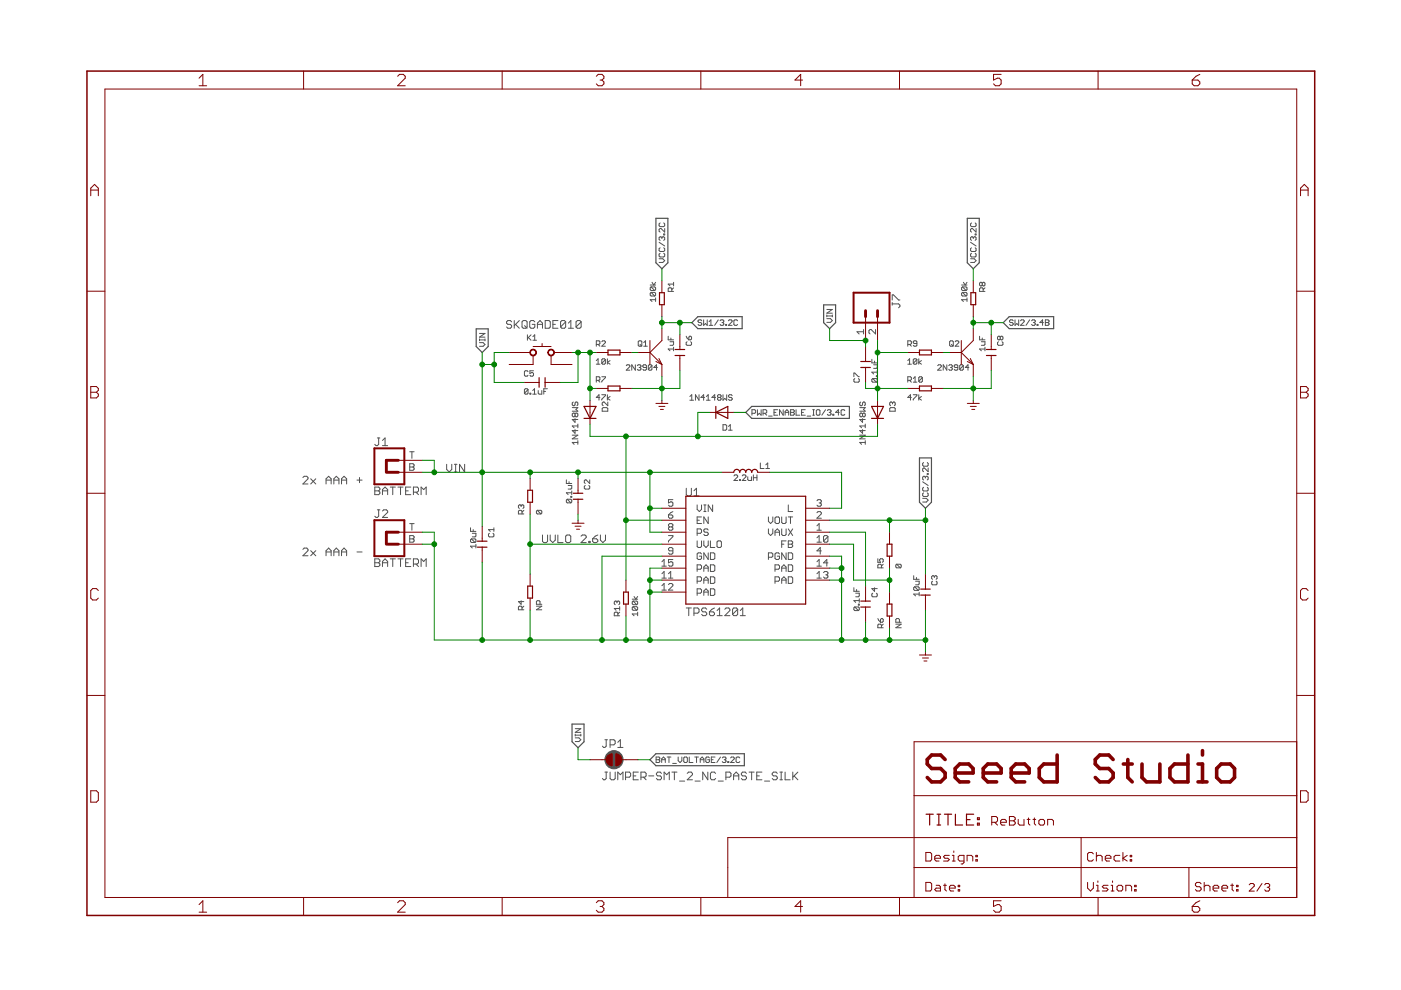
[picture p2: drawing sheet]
<svg xmlns="http://www.w3.org/2000/svg" width="297mm" height="210mm" viewBox="0 0 297 210" stroke-linecap="round" stroke-linejoin="round" font-family="sans-serif">
<g fill="none" stroke="#505050" stroke-width=".21">
<path d="M138.2 59.9l.4 .5 .4-.5M139.7 54.9h.8l.4 .4-.4 .3h-.8M139.7 51.4l1.2 .8M140 47.3l-.3 .2v.4l.3 .1h.7l.2-.1v-.4l-.2-.2M140 53.7l-.3 .2v.4l.3 .2h.7l.2-.2v-.4l-.2-.2M140 52.5l-.3 .2v.4l.3 .2h.7l.2-.2v-.4l-.2-.2M140.3 50.4l-.2-.2-.4 .2v.4l.3 .2M140.3 50.4l.2-.2 .4 .2v.4l-.2 .2M140.3 50.4v.2M140.7 49.6h.2v.2h-.2zM140.9 48.5v.7l-.8-.7-.4 .1v.4l.3 .2M142.8 59.9v.7"/>
<path d="M204.3 59.9l.3 .5 .4-.5M205.8 54.9h.8l.3 .4-.3 .3h-.8M205.8 51.4l1.1 .8M206 47.3l-.2 .2v.4l.2 .1h.8l.1-.1v-.4l-.1-.2M206 53.7l-.2 .2v.4l.2 .2h.8l.1-.2v-.4l-.1-.2M206 52.5l-.2 .2v.4l.2 .2h.8l.1-.2v-.4l-.1-.2M206.4 50.4l-.2-.2-.4 .2v.4l.2 .2M206.4 50.4l.2-.2 .3 .2v.4l-.1 .2M206.4 50.4v.2M206.8 49.6h.1v.2h-.1zM206.9 48.5v.7l-.7-.7-.4 .1v.4l.2 .2M101.7 72.6h.7l.4 .4-.4 .4h-.7"/>
<path d="M101.7 72.1h1.1M101.7 71.9v.4M101.7 70.7h1.1l-1.1 .8h1.1M102.8 71.9v.4M108.5 68.2l-.3-.2h-.5l-.3 .2v.3l.3 .3h.5l.3 .2v.3l-.3 .3h-.5l-.3-.3M109 68v1.6M109.3 68.8l.8 .8M110.1 68l-1.1 1M110.9 68h.6l.3 .2v1.1l-.3 .3h-.6l-.2-.3v-1.1zM111.2 69l.6 .6M111.8 71v1.1M112 78.8l-.2-.2h-.4l-.2 .2v.8l.2 .2h.4l.2-.2"/>
<path d="M112 71.6l.6 .5M112.6 71l-.8 .8M113 71.4l.4-.4v1.1M113 72.1h.7M113.1 78.6h-.7v.6l.3-.2 .4 .2v.4l-.2 .2h-.4l-.1-.2M113.4 68.2l-.3-.2h-.5l-.3 .2v1.1l.3 .3h.5l.3-.3v-.5h-.6M113.9 69.6v-1.1l.6-.5 .5 .5v1.1M113.9 68.8h1.1M115.6 68h.8l.3 .2v1.1l-.3 .3h-.8zM117.2 68.8h.6M118.3 68h-1.1v1.6h1.1M119.9 68.2v1.1l-.2 .3h-.6l-.2-.3"/>
<path d="M119.9 68.2l-.2-.2h-.6l-.2 .2v1.1M119.9 68.2l-1 1.1M120.5 68.5l.5-.5v1.6M120.5 69.6h1.1M123.2 68.2l-.3-.2h-.5l-.3 .2v1.1M123.2 68.2v1.1l-.3 .3h-.5l-.3-.3M123.2 68.2l-1.1 1.1M126.4 73h.6l.2-.2v-.3l-.2-.2h-.6v1.1M126.4 76.5l.4-.4v1.1M126.4 77.2h.8M126.8 73l.4 .4M127.6 72.5l.2-.2h.4l.2 .2v.1l-.8 .8h.8"/>
<path d="M127.6 79.9h.8l-.8 1.1M128.4 76.3v.7l-.2 .2h-.4l-.2-.2M128.4 76.3l-.2-.2h-.4l-.2 .2v.7M128.4 76.3l-.8 .7M128.8 76.1v1.1M129.3 76.5l-.5 .3 .5 .4M132.8 77.5l.2-.2h.3l.2 .2v.2l-.7 .8h.7M134.7 77.3v1.2l-.8-1.2v1.2M135.1 77.5l.2-.2h.4l.2 .2-.2 .4M135.3 72.5l.2-.2h.4l.2 .2v.7l-.2 .2h-.4l-.2-.2zM135.5 77.9h.2M135.7 77.9l.2 .2-.2 .4h-.4l-.2-.2"/>
<path d="M135.7 73l.4 .4M136.5 73.4h.7M136.5 72.6l.4-.3v1.1M137.1 77.9h-.6l-.2-.2 .2-.4h.4l.2 .2v.8l-.2 .2h-.4l-.2-.2M137.9 60.4h1.1M138 60.8h.8l.2 .2v.4l-.2 .2M138 62h.8l.2 .2v.4l-.2 .2M138 62l-.1 .2v.4l.1 .2h.8M138 60.8l-.1 .2v.4l.1 .2h.8M138 62l.8 .8M138 60.8l.8 .8M138.2 77.5l-.7 .8"/>
<path d="M138.2 77.5v.8l-.2 .2h-.4l-.1-.2M138.2 77.5l-.2-.2h-.4l-.1 .2v.8M139 63.5h-1.1l.3 .4M139 63.2v.7M139.4 77.9h-.8l.6-.6v1.2M141.7 71.3v.8h1.1M142 72.5h.8v.5l-.2 .2h-.6M142.2 71.7v.4M142.4 61.8v-.6l-.2-.2h-.3l-.2 .2v.6h1.1M142.8 74h-1.1l.3 .4M142.8 73.6v.8M142.8 61l-.4 .4"/>
<path d="M142.8 60.2h-1.1l.3 .4M145.5 71.3l.5 .8M145.7 72.5l-.2 .1v.4l.2 .2h.7l.2-.2v-.4l-.2-.1M146 71.5l.2-.2 .4 .2v.4l-.2 .2h-.4zM148.8 68l-.2-.2h-.4l-.2 .2 .2 .4h.4l.2 .2-.2 .4h-.4l-.2-.2M149.2 67.8v1.2l.4-.4 .3 .4v-1.2M150.3 69h.8M150.3 68.2l.4-.4v1.2M152.3 67.8l-.8 1.2M152.7 68l.2-.2h.4l.2 .2-.2 .4M153.1 68.4h.2M153.3 68.4l.2 .2-.2 .4h-.4l-.2-.2"/>
<path d="M153.9 68.8h.2v.2h-.2zM154.4 68l.2-.2h.4l.2 .2v.2l-.8 .8h.8M156.4 68l-.2-.2h-.4l-.2 .2v.8l.2 .2h.4l.2-.2M175.3 66.8v.4M175.3 67.6h.8l.4 .4-.4 .3h-.8M175.3 67h1.2M175.3 65.6h1.2l-1.2 .8h1.2M176.5 66.8v.4M181 79.9v-.8l1.2 .8M183.1 70.3h-1.4l.5 .5M183.1 69.9v.9M184.8 76.2v.7h1.2"/>
<path d="M185.2 77.3h.8v.6l-.2 .2h-.6M185.4 76.6v.3M185.6 69.9v.9l-.9-.9-.5 .2v.5l.3 .2M185.8 79.7h.2v.2h-.2zM186 78.5v.8M186 78.9h-1.2l.4 .4M189.2 64.4h1.3l.3 .3v.3l-.3 .3M189.2 63.6v-1.1h.2l1.1 1.1h.3M189.2 64.2v.5M192.5 77.2h.7M192.5 73h.5l.2-.2v-.3l-.2-.2h-.5v1.1M192.5 76.5l.3-.4v1.1"/>
<path d="M192.8 73l.4 .4M194.4 76.3v.7l-.2 .2h-.4l-.2-.2M194.4 76.3l-.2-.2h-.4l-.2 .2v.7M194.4 76.3l-.8 .7M194.4 72.8h-.6l-.2-.2 .2-.3h.4l.2 .2v.7l-.2 .2h-.4l-.2-.2M194.8 76.1v1.1M195.4 76.5l-.6 .3 .6 .4M198.8 77.5l.2-.2h.4l.2 .2v.2l-.8 .8h.8M200.7 77.3v1.2l-.7-1.2v1.2M201.1 77.5l.2-.2h.4l.2 .2-.2 .4M201.5 77.9h.2M201.5 72.3h.4l.2 .2v.7l-.2 .2h-.4l-.2-.2v-.7z"/>
<path d="M201.7 77.9l.2 .2-.2 .4h-.4l-.2-.2M201.7 73l.4 .4M202.5 72.5l.2-.2h.4l.2 .2v.1l-.8 .8h.8M203.1 77.9h-.6l-.2-.2 .2-.4h.4l.2 .2v.8l-.2 .2h-.4l-.2-.2M203.9 60.4h1.1M204.1 62l-.2 .2v.4l.2 .2h.7M204.1 62h.7l.2 .2v.4l-.2 .2M204.1 60.8l-.2 .2v.4l.2 .2h.7M204.1 60.8h.7l.2 .2v.4l-.2 .2M204.1 62l.7 .8M204.1 60.8l.7 .8M204.2 77.5l-.7 .8"/>
<path d="M204.2 77.5v.8l-.2 .2h-.3l-.2-.2M204.2 77.5l-.2-.2h-.3l-.2 .2v.8M205 63.5h-1.1l.4 .4M205 63.2v.7M205.4 77.9h-.7l.5-.6v1.2M207.7 71.3v.8h1.1M208.1 72.5h.7v.5l-.2 .2h-.5M208.3 60l.1-.1 .4 .1v.4l-.2 .2-.3-.2M208.3 60l-.2-.1-.4 .1v.4l.2 .2 .4-.2M208.3 60v.4M208.3 71.7v.4M208.4 61.8v-.6l-.1-.2h-.4l-.2 .2v.6h1.1"/>
<path d="M208.8 74h-1.1l.4 .4M208.8 61l-.4 .4M208.8 73.6v.8M211.7 72.5l-.2 .1v.4l.2 .2h.7l.2-.2v-.4l-.2-.1M212.1 71.5l-.2-.2-.4 .2v.4l.2 .2 .4-.2M212.1 71.5l.2-.2 .3 .2v.4l-.2 .2-.3-.2M212.1 71.5v.4M214.8 68l-.2-.2h-.4l-.2 .4 .2 .2h.4l.2 .4-.2 .2h-.4l-.2-.2M215.2 67.8v1.2l.4-.4 .4 .4v-1.2M216.4 68l.2-.2h.4l.1 .2v.2l-.7 .8h.7M218.3 67.8l-.8 1.2M218.7 68l.2-.2h.4l.2 .2-.2 .4"/>
<path d="M219.1 68.4h.2M219.3 68.4l.2 .2-.2 .4h-.4l-.2-.2M219.9 68.8h.2v.2h-.2zM221.2 68.4h-.7l.5-.6v1.2M221.6 67.8h.6l.2 .2-.2 .4 .2 .4-.2 .2h-.6zM221.6 68.4h.6M80 92.9h.5M80.3 92.9v1.3l-.3 .3h-.3l-.2-.3M81.1 94.5h1.1M81.1 93.4l.5-.5v1.6M86.9 95.8h.9M86.9 98.3h.7l.2 .3-.2 .4 .2 .5-.2 .2h-.7z"/>
<path d="M86.9 99h.7M87.3 95.8v1.4M94.7 98.4v1.1l.5 .6 .6-.6v-1.1M96.3 98.4h.6M96.6 98.4v1.7M98.5 98.4v1.7l-1.1-1.7v1.7M112 82.6l-.2-.2h-.4l-.2 .2v.8M112 82.6v.8l-.2 .2h-.4l-.2-.2M112 82.6l-.8 .8M112.4 83.4h.1v.2h-.1zM112.9 83.6h.8M112.9 82.8l.4-.4v1.2"/>
<path d="M114.1 82.8v.6l.2 .2h.6v-.8M115.3 83h.4M116.1 82.4h-.8v1.2M121.3 92.3h1.2l-1.2 .7h1.2M121.3 86.4h1.2l-.4 .4 .4 .4h-1.2M121.5 85.2l-.2 .2v.4l.4 .2 .2-.2v-.4l.4-.2 .2 .2v.4l-.2 .2M121.9 87.8l.2-.2 .4 .2v.4l-.2 .2-.4-.2M121.9 91.1v.8l-.6-.6h1.2M121.9 87.8v.4M121.9 88.8v.7l-.6-.6h1.2M121.9 87.8l-.2-.2-.4 .2v.4l.2 .2 .4-.2M122.5 93.8h-1.2l.4 .4"/>
<path d="M122.5 89.9v.8M122.5 93.4v.8M122.5 90.3h-1.2l.4 .4M126.4 80.6h.6l.2-.1v-.4l-.2-.2h-.6v1.1M126.8 80.6l.4 .4M127.2 84.3h-.8l.6-.6v1.1M127.6 83.7h.8l-.8 1.1M127.7 86.6l.2-.2h.8l.2 .2v.6h-1.2zM128.8 83.7v1.1M128.9 85.2v.8l-.8-.8-.4 .2v.4l.2 .2M129.3 84.1l-.5 .4 .5 .3M146.3 84.1l.4-.4v1.2"/>
<path d="M146.3 84.9h.7M148.2 83.7v1.2l-.8-1.2v1.2M149.4 84.3h-.8l.6-.6v1.2M149.8 84.9h.8M149.8 84.1l.4-.4v1.2M151.7 84.3h-.8l.6-.6v1.2M152.3 84.3h.4M152.3 84.3l-.2-.2 .2-.4h.4l.2 .2-.2 .4M152.3 84.3l-.2 .2 .2 .4h.4l.2-.2-.2-.4M153.3 83.7v1.2l.4-.4 .4 .4v-1.2M153.3 90h.6l.2 .2v.8l-.2 .2h-.6zM154.5 91.2h.7"/>
<path d="M154.5 90.4l.3-.4v1.2M155.2 83.9l-.2-.2h-.4l-.1 .4 .1 .2h.4l.2 .4-.2 .2h-.4l-.1-.2M159.4 87.6h.6l.2-.2v-.3l-.2-.2h-.6v1.1M160.6 86.9v1.1l.4-.4 .4 .4v-1.1M161.2 98.2v1.1h.8M161.8 87.6h.5l.3-.2v-.3l-.3-.2h-.5v1.1M162.2 87.6l.4 .4M162.4 99.3h.8M162.4 98.6l.4-.4v1.1M162.9 88.2h.8M164.1 87.4h.4M164.9 86.9h-.8v1.1h.8"/>
<path d="M166.1 86.9v1.1l-.8-1.1v1.1M166.5 88v-.8l.3-.3 .4 .3v.8M166.5 87.4h.7M167.6 86.9h.6l.2 .2-.2 .3 .2 .4-.2 .2h-.6zM167.6 87.4h.6M168.8 86.9v1.1h.8M169.9 87.4h.4M170.7 86.9h-.8v1.1h.8M171.1 88.2h.8M172.3 86.9h.4M172.3 88h.4M172.5 86.9v1.1"/>
<path d="M173.1 87.1l.2-.2h.4l.1 .2v.7l-.1 .2h-.4l-.2-.2zM175 86.9l-.8 1.1M175.4 87.1l.2-.2h.4l.2 .2-.2 .3M175.8 87.4h.2M176 87.4l.2 .2-.2 .4h-.4l-.2-.2M176.6 87.8h.2v.2h-.2zM177.9 87.4h-.7l.6-.5v1.1M179.1 87.1l-.2-.2h-.4l-.2 .2v.7l.2 .2h.4l.2-.2M181.2 80.3l-.2 .2v.3l.2 .2h.8l.2-.2v-.3l-.2-.2M182.3 92.3h1.2l-1.2 .7h1.2M182.3 86.4h1.2l-.4 .4 .4 .4h-1.2M182.5 85.2l-.2 .2v.4l.2 .2 .4-.2v-.4l.2-.2 .4 .2v.4l-.2 .2"/>
<path d="M182.9 91.1v.8l-.6-.6h1.2M182.9 88.8v.7l-.6-.6h1.2M182.9 87.8l-.2-.2-.4 .2v.4l.2 .2 .4-.2M182.9 87.8l.2-.2 .4 .2v.4l-.2 .2-.4-.2M182.9 87.8v.4M183.5 93.8h-1.2l.4 .4M183.5 90.3h-1.2l.4 .4M183.5 89.9v.8M183.5 93.4v.8M185 80.3l-.2 .2v.3l.2 .2h.8M185 80.3h.8l.2 .2v.3l-.2 .2M185 80.3l.8 .7"/>
<path d="M188.6 86.6l.2-.2h.8l.2 .2v.6h-1.2zM189.2 85.4l-.2-.2-.4 .2v.4l.2 .2M189.2 85.4l.2-.2 .4 .2v.4l-.2 .2M189.2 85.4v.2M192.5 80.6h.5l.2-.1v-.4l-.2-.2h-.5v1.1M192.8 80.6l.4 .4M193.2 84.3h-.7l.5-.6v1.1M193.6 83.7h.8l-.8 1.1M193.6 81h.8M193.6 80.3l.4-.4v1.1M194.8 83.7v1.1M195.4 84.1l-.6 .4 .6 .3"/>
<path d="M195.6 80.1v.7l-.2 .2h-.4l-.2-.2M195.6 80.1l-.2-.2h-.4l-.2 .2v.7M195.6 80.1l-.8 .7M195.8 98.1l-.2 .2v.3l.2 .2h.8l.2-.2v-.3l-.2-.2M196.8 99.2v.8l-.8-.8-.4 .2v.4l.2 .2M64.2 101.2l.3-.2h.5l.3 .2v.3l-1.1 1.1h1.1M64.2 116.5l.3-.3h.5l.3 .3v.3l-1.1 1h1.1M65.9 101.5l1.1 1.1M65.9 116.8l1.1 1M67 101.5l-1.1 1.1M67 116.8l-1.1 1M69.1 102.6v-1.1l.6-.5 .5 .5v1.1"/>
<path d="M69.1 117.8v-1l.6-.6 .5 .6v1M69.1 101.8h1.1M69.1 117h1.1M70.8 101.8h1.1M70.8 102.6v-1.1l.5-.5 .6 .5v1.1M70.8 117.8v-1l.5-.6 .6 .6v1M70.8 117h1.1M72.4 101.8h1.1M72.4 102.6v-1.1l.5-.5 .6 .5v1.1M72.4 117.8v-1l.5-.6 .6 .6v1M72.4 117h1.1M75.7 101.8h1.1"/>
<path d="M75.7 117h1.1M76.2 101.2v1.1M79.5 103.3h.8l.2 .2v.3l-.2 .3 .2 .3v.2l-.2 .3h-.8zM79.5 118.5h.8l.2 .3v.2l-.2 .3 .2 .3v.2l-.2 .3h-.8zM79.5 104.1h.8M79.5 119.3h.8M80 108.1h.5M80.3 108.1v1.4l-.3 .2h-.3l-.2-.2M81.1 104.1h1.1M81.1 104.9v-1.1l.5-.5 .6 .5v1.1M81.1 108.4l.3-.3h.5l.3 .3v.2l-1.1 1.1h1.1M81.1 119.3h1.1"/>
<path d="M82.7 103.3h1.1M82.7 118.5h1.1M83.3 103.3v1.6M83.3 118.5v1.6M84.4 103.3h1M84.4 118.5h1M84.9 103.3v1.6M84.9 118.5v1.6M86 104.1h.6M86 119.3h.6M86.9 114.3h.7M86.9 113.6h.7l.2 .2-.2 .5 .2 .4-.2 .3h-.7z"/>
<path d="M86.9 111h.9M87.1 103.3h-1.1v1.6h1.1M87.1 118.5h-1.1v1.6h1.1M87.3 111v1.4M87.7 104.4h.8l.2-.3v-.6l-.2-.2h-.8v1.6M87.7 119.6h.8l.2-.3v-.5l-.2-.3h-.8v1.6M88.2 104.4l.5 .5M88.2 119.6l.5 .5M89.3 104.9v-1.6l.5 .5 .6-.5v1.6M96.3 100.1h.6M99.8 111.9v.8h1.1M99.9 114.3l-.1 .1v.4l.1 .2h.8"/>
<path d="M99.9 114.3h.8l.2 .1v.4l-.2 .2M99.9 114.3l.8 .7M100.1 113.1h.8v.5l-.2 .2h-.6M100.3 112.3v.4M100.9 115.8h-1.1l.3 .4M100.9 115.4v.8M103.8 113.1l-.2 .2v.3l.2 .2h.7l.2-.2v-.3l-.2-.2M104.7 111.9v.8M104.7 112.3h-1.1l.3 .4M110.5 107.2l.2-.2 .4 .2v.4l-.2 .2M110.5 107.2l-.2-.2-.4 .2v.4l.2 .2M110.5 107.2v.2"/>
<path d="M110.7 109v-.6l-.2-.2h-.4l-.2 .2v.6h1.2M111.1 108.2l-.4 .4M113.9 108.2l-.2 .2v.4l.2 .2h.8M113.9 108.2h.8l.2 .2v.4l-.2 .2M113.9 108.2l.8 .8M115 113.4v1.4l.3 .2h.5l.3-.2v-1.4M116.6 113.4v1.1l.6 .5 .5-.5v-1.1M118.3 113.4v1.6h1.1M119.9 113.7l.3-.3h.5l.3 .3v1.1l-.3 .2h-.5l-.3-.2zM120.1 101.7v.8h1.1M120.3 105.9l-.2 .1v.4l.2 .2h.7M120.3 105.9h.7l.2 .1v.4l-.2 .2"/>
<path d="M120.3 105.9l.7 .7M120.5 102.9h.7v.6l-.2 .2h-.5M120.6 102.1v.4M121 105.2h.2v.2h-.2zM121.2 104.1v.8M121.2 104.5h-1.1l.4 .4M123.2 113.7l.3-.3h.5l.3 .3v.3l-1.1 1h1.1M124.1 102.9l-.2 .2v.4l.2 .2h.7l.2-.2v-.4l-.2-.2M124.8 114.8h.3v.2h-.3zM125 101.7v.8l-.7-.8h-.2l-.2 .2v.4l.2 .2M125.6 114.2h.9l.2 .3v.3l-.2 .2h-.6l-.3-.2zM126.7 113.4l-.5 .3-.6 .5"/>
<path d="M127.3 113.4v1.1l.5 .5 .6-.5v-1.1M140.3 119.1l.5-.5v1.4M141.7 109.2h.7l.3 .4-.3 .3h-.4l-.3-.3zM141.7 113.6h1v.2l-1 .9v.3M142 111.7l-.3-.2 .3-.5h.4l.3 .3-.3 .4M142 111.7l-.3 .3 .3 .4h.4l.3-.2-.3-.5M142 111.7h.4M142.7 108.5l-1 .7M142.7 105.9h-1v.7l.5-.2 .5 .2v.5l-.3 .2h-.4l-.3-.2M142.7 116.8h-.7l-.3-.2 .3-.5h.4l.3 .2v1l-.3 .2h-.4l-.3-.2M142.7 118.6h-1v.7l.5-.2 .5 .2v.5l-.3 .2h-.4l-.3-.2M145.5 103.5v1.4l.3 .2h.5l.3-.2v-1.4"/>
<path d="M147.1 105.1h1.1M147.1 104.1l.6-.6v1.6M147.8 113.1h.7l.2-.3v-.4l-.2-.3h-.7v1.4M147.8 107.1v.9l.5 .5 .4-.5v-.9M147.8 114.7v1.1l.2 .3h.5l.2-.3v-1.1M147.8 110.3h.5M148.7 117.5l-.2-.3h-.5l-.2 .3v.9l.2 .2h.5l.2-.2v-.5h-.4M148.7 109.6h-.9v1.4h.9M149.2 114.7v.9l.5 .5 .5-.5v-.9M149.2 108.5h.5M149.2 107.1h.5M149.5 107.1v1.4"/>
<path d="M150.2 109.6v1.4l-1-1.4v1.4M150.2 112.4l-.3-.3h-.4l-.3 .5 .3 .2h.4l.3 .5-.3 .2h-.4l-.3-.2M150.2 117.2v1.4l-1-1.4v1.4M150.6 117.2h.7l.3 .3v.9l-.3 .2h-.7zM150.6 119.8h.7l.3 .2v.9l-.3 .3h-.7zM150.6 114.7v1.4h1M151.1 107.1v1.4l-.9-1.4v1.4M152 114.9l.3-.2h.4l.3 .2v.9l-.3 .3h-.4l-.3-.3zM155.6 100.9l.2-.2h.4l.2 .2v.2l-.8 .8h.8M156.8 101.7h.2v.2h-.2zM157.4 100.9l.2-.2h.4l.2 .2v.2l-.8 .8h.8M158.5 101.1v.6l.2 .2h.6v-.8"/>
<path d="M159.7 100.7v1.2M159.7 101.3h.8M160.5 100.7v1.2M162.9 118.2h.7l.3-.3v-.4l-.3-.3h-.7v1.4M162.9 109.6v.9l.5 .5 .5-.5v-.9M162.9 112.1v1l.5 .4 .5-.4v-1M164.3 109.8l.3-.2h.4l.3 .2v1l-.3 .2h-.4l-.3-.2zM164.3 113.5v-.9l.5-.5 .5 .5v.9M164.3 112.8h1M165.3 117.5l-.3-.3h-.4l-.3 .3v.9l.3 .2h.4l.3-.2v-.5h-.5M165.7 109.6v1.2l.3 .2h.4l.3-.2v-1.2M165.7 112.1v1.2l.3 .2h.4l.3-.2v-1.2"/>
<path d="M165.7 115.4h.5M166.7 114.7h-1v1.4M166.7 117.2v1.4l-1-1.4v1.4M167.1 114.7h.7l.3 .2-.3 .5 .3 .4-.3 .3h-.7zM167.1 117.2h.7l.3 .3v.9l-.3 .2h-.7zM167.1 119.8h.7l.3 .2v.9l-.3 .3h-.7zM167.1 109.6h1M167.1 115.4h.7M167.1 107.1v1.4h1M167.1 112.1l1 1.4M167.6 109.6v1.4M168.1 112.1l-1 1.4"/>
<path d="M173.2 108.7l.2-.2h.5l.2 .2v.2l-.9 1h.9M173.2 114l.5-.4v1.4M173.2 111.5l.5-.5v1.4M173.2 119.1l.5-.5v1.4M173.2 115h.9M173.2 106.2l.2-.3h.5l.2 .3-.2 .4M173.2 112.4h.9M173.7 106.6h.2M173.9 106.6l.2 .3-.2 .4h-.5l-.2-.2M174.1 116.8h-.9l.7-.7v1.4M175.5 119.3h-.9l.7-.7v1.4M175.5 113.8v.9l-.2 .3h-.5l-.2-.3"/>
<path d="M175.5 113.8l-.2-.2h-.5l-.2 .2v.9M175.5 113.8l-.9 .9M186.1 118.5v.7h.6l-.2-.3 .2-.4h.4l.2 .2v.3l-.2 .2M187.3 119.6l-.4 .4M190.1 119.6l-.2 .2v.4l.2 .2h.8M190.1 119.6h.8l.2 .2v.4l-.2 .2M190.1 119.6l.8 .8M195.6 105.7h.8l.4 .3-.4 .4h-.8M195.6 102.2l1.2 .7M195.8 103.3l-.2 .2v.4l.2 .2h.8l.2-.2v-.4l-.2-.2M195.8 104.5l-.2 .2v.4l.2 .2h.8l.2-.2v-.4l-.2-.2M196.2 101.2l-.2-.2-.4 .2v.4l.2 .2"/>
<path d="M196.2 101.2l.2-.2 .4 .2v.4l-.2 .2M196.2 101.2v.2M196.6 100.4h.2v.2h-.2zM81.1 120.1v-1.1l.5-.5 .6 .5v1.1M89.3 120.1v-1.6l.5 .5 .6-.5v1.6M110.5 127.4v.7l-.6-.5h1.2M110.7 129.3v-.6l-.2-.2h-.4l-.2 .2v.6h1.2M111.1 128.5l-.4 .4M113.7 128.5h1.2l-1.2 .8h1.2M114.5 128.1v-.5l-.2-.2h-.4l-.2 .2v.5h1.2M130.8 127.6l-.2-.2-.4 .2v.4l.2 .2M130.8 127.6l.2-.2 .4 .2v.4l-.2 .2"/>
<path d="M130.8 127.6v.2M131 130.6v-.6l-.2-.2h-.4l-.2 .2v.6h1.2M131.4 129.8l-.4 .4M131.4 129h-1.2l.4 .4M131.4 128.6v.8M134 127h1.2M134.2 127.4h.8l.2 .2v.4l-.2 .2M134.2 128.6h.8l.2 .2v.4l-.2 .2M134.2 128.6l-.2 .2v.4l.2 .2h.8M134.2 127.4l-.2 .2v.4l.2 .2h.8M134.2 128.6l.8 .8M134.2 127.4l.8 .8"/>
<path d="M134.4 126.5l.4 .5 .4-.5M135.2 130.2h-1.2l.4 .4M135.2 129.8v.8M140.3 121.6l.5-.4v1.4M140.3 124.2l.5-.5v1.4M140.3 120h1M140.3 122.6h1M140.3 125.1h1M141.7 124l.3-.3h.4l.3 .3v.2l-1 .9h1M141.7 122.6h1M141.7 121.6l.5-.4v1.4M145.5 128.9h1.1"/>
<path d="M146 128.9v1.6M147.1 130h.8l.3-.3v-.5l-.3-.3h-.8v1.6M147.8 123.2h.7l.2-.2v-.5l-.2-.2h-.7v1.4M147.8 125.8h.7l.2-.3v-.4l-.2-.3h-.7v1.4M147.8 120.7h.7l.2-.2v-.5l-.2-.2h-.7v1.4M149.2 121.2v-1l.5-.4 .5 .4v1M149.2 123.7v-.9l.5-.5 .5 .5v.9M149.2 126.2v-.9l.5-.5 .5 .5v.9M149.2 120.5h1M149.2 123h1M149.2 125.5h1M149.8 129.2l-.2-.3h-.6l-.2 .3v.3l.2 .2h.6l.2 .3v.3l-.2 .2h-.6l-.2-.2"/>
<path d="M150.4 129.7h.8l.3 .3v.3l-.3 .2h-.5l-.3-.2zM150.6 122.3h.7l.3 .2v1l-.3 .2h-.7zM150.6 124.8h.7l.3 .3v.9l-.3 .2h-.7zM151.5 128.9l-.6 .3-.5 .5M152 130.5h1.1M152 129.5l.6-.6v1.6M153.7 129.2l.2-.3h.6l.2 .3v.3l-1 1h1M156.4 129.2l-.3-.3h-.5l-.3 .3v1.1M156.4 129.2v1.1l-.3 .2h-.5l-.3-.2M156.4 129.2l-1.1 1.1M157 130.5h1M157 129.5l.5-.6v1.6"/>
<path d="M164.3 120.7h.7l.3-.2v-.5l-.3-.2h-.7v1.4M164.3 123.2h.7l.3-.2v-.5l-.3-.2h-.7v1.4M165.7 121.2v-1l.5-.4 .5 .4v1M165.7 123.7v-.9l.5-.5 .5 .5v.9M165.7 120.5h1M165.7 123h1M167.1 122.3h.7l.3 .2v1l-.3 .2h-.7zM173.2 121.6l.5-.4v1.4M173.2 120h.9M173.2 122.6h.9M174.6 121.4l.2-.2h.5l.2 .2-.2 .5M175.1 121.9h.2"/>
<path d="M175.3 121.9l.2 .2-.2 .5h-.5l-.2-.3M181 124.6v.8h1.2M181.2 128.7l-.2 .2v.4l.2 .2h.8M181.2 128.7h.8l.2 .2v.4l-.2 .2M181.2 128.7l.8 .8M181.4 125.8h.8v.5l-.2 .2h-.6M181.6 125v.4M182 128.1h.2v.2h-.2zM182.2 127v.7M182.2 127.3h-1.2l.4 .4M185 125.8l-.2 .2v.3l.2 .2h.8l.2-.2v-.3l-.2-.2M185.4 124.6v.8l-.6-.6h1.2"/>
<path d="M186.1 131.1l.6 .8M186.7 131.3l.2-.2 .4 .2v.4l-.2 .2h-.4zM186.9 120.4v-.6l-.2-.2h-.4l-.2 .2v.6h1.2M186.9 133.1v-.6l-.2-.2h-.4l-.2 .2v.6h1.2M187.3 132.3l-.4 .4M189.9 132.3h1.2l-1.2 .8h1.2M190.7 131.9v-.6l-.2-.2h-.4l-.2 .2v.6h1.2M193.7 122.1v.7h1.2M193.9 124.4h.8l.2 .2v.4l-.2 .2M193.9 124.4l-.2 .2v.4l.2 .2h.8M193.9 124.4l.8 .8M194.1 123.2h.8v.6l-.2 .2h-.6"/>
<path d="M194.3 122.4v.4M194.9 126h-1.2l.4 .3M194.9 125.6v.7M197.7 123.2l-.2 .2v.4l.2 .2h.8l.2-.2v-.4l-.2-.2M198.1 122.3l-.2-.2-.4 .2v.3l.2 .2M198.1 122.3l.2-.2 .4 .2v.3l-.2 .2M198.1 122.3v.1M122 156.4h.7l.4 .4-.4 .4h-.7M122 155.9h1.1M122 155.7v.4M122 154.5h1.1l-1.1 .8h1.1M123.1 155.7v.4"/>
<path d="M128.2 156.8h.6M128.5 156.8v1.4l-.3 .3h-.2l-.3-.3M129.3 157.9h.9l.2-.3v-.5l-.2-.3h-.9v1.7M131 157.4l.5-.6v1.7M131 158.5h1.1M128.2 163.7h.6M128.5 163.7v1.4l-.3 .2h-.2l-.3-.2M129.3 163.7v1.4l.3 .2h.6l.2-.2v-1.4M131 165.3v-1.6l.5 .6 .6-.6v1.6M132.6 164.8h.8l.3-.3v-.5l-.3-.3h-.8v1.6M134.3 164.5h.5M135.3 163.7h-1v1.6h1"/>
<path d="M135.9 164.8h.8l.3-.3v-.5l-.3-.3h-.8v1.6M136.4 164.8l.6 .5M137.5 164.5h1.1M139.1 160.5h.6l.2 .2-.2 .4 .2 .4-.2 .2h-.6zM139.1 161.1h.6M140.3 164l-.3-.3h-.6l-.2 .3v.3l.2 .2h.6l.3 .3v.3l-.3 .2h-.6l-.2-.2M140.3 161.1h.8M140.3 161.7v-.8l.4-.4 .4 .4v.8M140.8 165.3v-1.6l.6 .6 .5-.6v1.6M141.5 160.5h.7M141.8 160.5v1.2M142.5 163.7h1"/>
<path d="M142.6 161.9h.8M143 163.7v1.6M143.8 160.5v.8l.4 .4 .4-.4v-.8M144.1 165.6h1.1M145 160.7l.2-.2h.3l.2 .2v.8l-.2 .2h-.3l-.2-.2zM145.7 164l.3-.3h.5l.3 .3v.3l-1.1 1h1.1M146.1 160.5v1.2h.8M147.3 160.5h.8M147.4 165.6h1M147.7 160.5v1.2M148.5 161.1h.7M148.5 161.7v-.8l.4-.4 .3 .4v.8"/>
<path d="M150.1 163.7v1.6l-1.1-1.6v1.6M150.4 160.7l-.2-.2h-.4l-.2 .2v.8l.2 .2h.4l.2-.2v-.4h-.4M150.8 161.1h.4M151.6 160.5h-.8v1.2h.8M151.7 164l-.3-.3h-.5l-.3 .3v1.1l.3 .2h.5l.3-.2M152.3 165.6h1.1M152.8 160.5l-.8 1.2M153.1 160.7l.2-.2h.4l.2 .2-.2 .4M153.5 161.1h.2M153.7 161.1l.2 .2-.2 .4h-.4l-.2-.2M153.9 164.8h.8l.3-.3v-.5l-.3-.3h-.8v1.6M154.3 161.5h.2v.2h-.2z"/>
<path d="M154.9 160.7l.2-.2h.4l.2 .2v.2l-.8 .8h.8M155.5 164.5h1.1M155.5 165.3v-1l.6-.6 .5 .6v1M156.8 160.7l-.1-.2h-.4l-.2 .2v.8l.2 .2h.4l.1-.2M158.3 164l-.3-.3h-.6l-.2 .3v.3l.2 .2h.6l.3 .3v.3l-.3 .2h-.6l-.2-.2M158.8 163.7h1.1M159.4 163.7v1.6M160.4 164.5h.6M161.5 163.7h-1.1v1.6h1.1M162.1 165.6h1.1M164.8 164l-.3-.3h-.5l-.3 .3v.3l.3 .2h.5l.3 .3v.3l-.3 .2h-.5l-.3-.2M165.4 165.3h.5"/>
<path d="M165.4 163.7h.5M165.6 163.7v1.6M166.5 163.7v1.6h1M168.1 163.7v1.6M168.4 164.5l.8 .8M169.2 163.7l-1.1 1.1"/>
</g>
<circle cx="130.2" cy="161.1" r="1.93" fill="#505050" stroke="#505050" stroke-width=".21"/>
<path d="M139.1 46.3h2.5v9.4l-1.3 1.3-1.2-1.3zM205.1 46.3h2.5v9.4l-1.2 1.3-1.3-1.3zM101 69.7h2.5v3.8l-1.3 1.2-1.2-1.2zM146.7 68.4l1.3-1.3h9.4v2.6h-9.4zM174.6 64.6h2.6v3.8l-1.3 1.3-1.3-1.3zM212.7 68.4l1.3-1.3h9.4v2.6h-9.4zM158.1 87.4l1.3-1.2h20.7v2.5h-20.7zM194.9 97.1h2.6v9.4l-1.3 1.3-1.3-1.3zM121.3 153.5h2.5v3.8l-1.2 1.2-1.3-1.2zM137.8 161.1l1.3-1.3h18.7v2.5h-18.7z" fill="none" stroke="#505050" stroke-width=".25"/>
<g fill="none" stroke="#800000" stroke-width=".25">
<path d="M128.9 74.2h2.5v1h-2.5zM139.8 62.1h1v2.5h-1zM143.1 74.1h2.1M143.1 75.4h2.1M182.5 77.9h2M182.5 76.6h2M194.9 74.2h2.6v1h-2.6zM205.8 62.1h1.1v2.5h-1.1zM209.1 74.1h2.1M209.1 75.4h2.1M114.3 80.1v2M115.6 80.1v2"/>
<path d="M123.8 86.2h2.6l-1.3 2.5zM123.8 88.7h2.6M128.9 81.9h2.5v1h-2.5zM151.8 87.4l2.5-1.2v2.5zM151.8 86.2v2.5M184.8 86.2h2.5l-1.2 2.5zM184.8 88.7h2.5M194.9 81.9h2.6v1h-2.6zM101.2 114.7h2.1M101.2 116h2.1M111.9 103.9h1v2.6h-1zM121.5 104.6h2.1"/>
<path d="M121.5 105.9h2.1M145.4 105.2h25.4v22.9h-25.4zM155.6 100.1a.63 .63 0 0 1 .6-.6 .63 .63 0 0 1 .6 .6 .63 .63 0 0 1 .7-.6 .63 .63 0 0 1 .6 .6 .63 .63 0 0 1 .6-.6 .63 .63 0 0 1 .7 .6 .63 .63 0 0 1 .6-.6 .63 .63 0 0 1 .7 .6M188.1 115.4h1v2.5h-1zM111.9 124.3h1v2.5h-1zM132.2 125.5h1v2.6h-1zM182.5 127.4h2M182.5 128.7h2M188.1 128.1h1v2.5h-1zM195.2 124.9h2M195.2 126.2h2M196.3 172.6h1.6"/>
<path d="M197.1 172.6v2.3M198.7 172.6h.7M198.7 174.9h.7M199.1 172.6v2.3M200.2 172.6h1.6M201 172.6v2.3M202.6 172.6v2.3h1.5M204.9 173.8h.8M206.4 172.6h-1.5v2.3h1.5M207.2 174.5h.4v.4h-.4zM207.2 173.4h.4v.4h-.4z"/>
</g>
<g fill="none" stroke="#800000" stroke-width=".21">
<path d="M22.2 18.9h252.7v171.4h-252.7zM42.2 16.6l.8-.8v2.4M42.2 18.2h1.6M64.4 15.1v3.8M84.3 16.2l.4-.4h.8l.4 .4v.4l-1.6 1.6h1.6M106.5 15.1v3.8M126.4 16.2l.4-.4h.8l.4 .4v.4l-.4 .4M127.2 17h.4M127.6 17l.4 .4v.4l-.4 .4h-.8l-.4-.4M148.6 15.1v3.8M170.2 17h-1.6l1.2-1.2v2.4M190.7 15.1v3.8"/>
<path d="M212.3 15.8h-1.6v1.2l.8-.4h.4l.4 .4v.8l-.4 .4h-.8l-.4-.4M232.8 15.1v3.8M252.8 17h1.2l.4 .4v.4l-.4 .4h-.8l-.4-.4zM254.4 15.8l-.8 .4-.8 .8M19.2 41.5v-1.6l.8-.8 .8 .8v1.6M19.2 40.3h1.6M140.3 59.5v2.6M206.4 59.5v2.6M275.7 40.3h1.6M275.7 41.5v-1.6l.8-.8 .8 .8v1.6M18.4 61.7h3.8M107.9 74.7h4.5"/>
<path d="M113 75.4v1.9h-5.1M113 73.5h3.8M114.9 72.8v.7M116.8 75.4v1.9h4.5M117.5 74.7h3.8M126.4 74.7h2.5M131.4 74.7h2.6M135.3 74.7h2.5M137.8 72.2v5.1M137.8 74.7l2.5 2.6M139.1 76.6l1.2 .7M139.7 76l.6 1.3"/>
<path d="M140.3 69.7v2.5l-2.5 2.5M140.3 64.6v2.5M140.3 77.3v2.5M144.1 70.9v3.2M144.1 75.4v3.1M183.5 67.1v5.1M183.5 73.5v3.1M183.5 77.9v3.2M186.1 67.1v5.1M192.4 74.7h2.5M197.5 74.7h2.5M201.3 74.7h2.5"/>
<path d="M203.8 72.2v5.1M203.8 74.7l2.6 2.6M205.1 76.6l1.3 .7M205.7 76l.7 1.3M206.4 69.7v2.5l-2.6 2.5M206.4 64.6v2.5M206.4 77.3v2.5M210.2 70.9v3.2M210.2 75.4v3.1M274.9 61.7h3.8M19.2 82h1.2l.4 .4v.4l-.4 .4 .4 .4v.4l-.4 .4h-1.2zM19.2 83.2h1.2"/>
<path d="M84.5 97.6h5M111.1 81.1h3.2M115.6 81.1h3.1M125.1 84.9v5.1M126.4 82.4h2.5M131.4 82.4h2.6M139.1 85.5h2.5M139.7 86.2h1.3M140 86.8h.7M140.3 84.9v.6M150.5 87.4h5.1M186.1 84.9v5.1"/>
<path d="M192.4 82.4h2.5M197.5 82.4h2.5M205.1 85.5h2.5M205.7 86.2h1.3M206 86.8h.7M206.4 84.9v.6M275.7 82h1.2l.4 .4v.4l-.4 .4 .4 .4v.4l-.4 .4h-1.2zM275.7 83.2h1.2M18.4 104.6h3.8M84.5 115.4h5M84.5 112.8h5M84.5 100.1h5"/>
<path d="M102.2 111.6v3.1M102.2 116v3.2M112.4 101.4v2.5M112.4 106.5v2.5M121.3 110.9h2.5M121.9 111.6h1.3M122.2 112.2h.7M122.6 101.4v3.2M122.6 105.9v3.1M122.6 110.3v.6M140.3 110.3h5.1M140.3 115.4h5.1"/>
<path d="M140.3 117.9h5.1M140.3 107.8h5.1M140.3 112.8h5.1M153 100.1h2.6M160.7 100.1h2.5M170.8 110.3h5.1M170.8 115.4h5.1M170.8 117.9h5.1M170.8 107.8h5.1M170.8 112.8h5.1M188.6 112.8v2.6M188.6 117.9v2.6"/>
<path d="M274.9 104.6h3.8M20.8 125.2l-.4-.4h-.8l-.4 .4v1.6l.4 .4h.8l.4-.4M112.4 121.7v2.6M112.4 126.8v2.5M132.7 123v2.5M132.7 128.1v2.5M140.3 120.5h5.1M140.3 123h5.1M140.3 125.5h5.1M170.8 120.5h5.1M170.8 123h5.1M183.5 124.3v3.1"/>
<path d="M183.5 128.7v3.2M188.6 125.5v2.6M188.6 130.6v2.6M194.9 138.9h2.6M195.6 139.5h1.2M196.2 121.7v3.2M196.2 126.2v3.1M196.2 138.2v.7M277.3 125.2l-.4-.4h-.8l-.4 .4v1.6l.4 .4h.8l.4-.4M18.4 147.4h3.8M195.9 140.1h.6M274.9 157.3h-81.1v33"/>
<path d="M274.9 147.4h3.8M19.2 167.7h1.2l.4 .4v1.6l-.4 .4h-1.2zM125.1 161.1h3.4M131.8 161.1h3.5M193.7 177.6h-39.4v12.7M193.8 177.6h81.1M193.8 168.7h81.1M210.3 174.3h.9l.3-.3v-.6l-.3-.3h-.9v1.8M210.9 174.3l.6 .6M212.2 174.3h1.2v-.3l-.3-.3h-.7l-.2 .3v.6l.2 .3h.7M214 173.1h.9l.3 .3v.3l-.3 .3 .3 .3v.3l-.3 .3h-.9zM214 174h.9"/>
<path d="M215.9 173.7v.9l.3 .3h.9v-1.2M217.8 173.7h.6M218.1 173.4v1.2l.3 .3M219 173.7h.6M219.3 173.4v1.2l.3 .3M220.3 174l.3-.3h.6l.3 .3v.6l-.3 .3h-.6l-.3-.3zM222.1 174.9v-1.2h.9l.4 .3v.9M229.2 177.6v12.7M275.7 167.7h1.2l.4 .4v1.6l-.4 .4h-1.2zM42.2 191.8l.8-.8v2.4M42.2 193.4h1.6M64.4 190.3v3.8"/>
<path d="M84.3 191.4l.4-.4h.8l.4 .4v.4l-1.6 1.6h1.6M106.5 190.3v3.8M126.4 191.4l.4-.4h.8l.4 .4v.4l-.4 .4M127.2 192.2h.4M127.6 192.2l.4 .4v.4l-.4 .4h-.8l-.4-.4M148.6 190.3v3.8M170.2 192.2h-1.6l1.2-1.2v2.4M190.7 190.3v3.8M193.8 183.9h81.1M196.3 187.1h.9l.3 .3v1.2l-.3 .3h-.9zM196.3 180.7h.9l.3 .3v1.3l-.3 .3h-.9zM198.2 182h1.2v-.3l-.3-.3h-.6l-.3 .3v.6l.3 .3h.6"/>
<path d="M198.5 187.7h.6l.3 .3v.9h-.9l-.3-.3 .3-.3h.9M200 187.7h.7M200.3 187.4v1.2l.4 .3M201.3 181.4h-1l-.3 .3 .3 .3h.7l.3 .3-.3 .3h-1M201.3 188.3h1.2v-.3l-.3-.3h-.6l-.3 .3v.6l.3 .3h.6M201.9 182.6h.6M201.9 181.4h.3v1.2M202.2 180.4v.3M203.2 188.6h.3v.3h-.3zM203.2 187.7h.3v.3h-.3zM204.4 182.6h-.9l-.3-.3v-.6l.3-.3h.9v1.5l-.3 .3h-.3M205 182.6v-1.2h1l.2 .3v.9"/>
<path d="M206.9 182.3h.3v.3h-.3zM206.9 181.4h.3v.3h-.3zM212.3 191h-1.6v1.2l.8-.4h.4l.4 .4v.8l-.4 .4h-.8l-.4-.4M230.6 187.1v1.2l.6 .6 .6-.6v-1.2M231.8 181l-.3-.3h-.6l-.3 .3v1.3l.3 .3h.6l.3-.3M232.5 188.9h.6M232.5 187.7h.3v1.2M232.5 181.7l.3-.3h.6l.3 .3v.9M232.5 180.7v1.9M232.8 186.8v.3M232.8 190.3v3.8M234.3 182h1.2v-.3l-.3-.3h-.6l-.3 .3v.6l.3 .3h.6"/>
<path d="M234.9 187.7h-.9l-.3 .3 .3 .3h.6l.3 .3-.3 .3h-.9M235.6 188.9h.6M235.6 187.7h.3v1.2M235.9 186.8v.3M237.1 187.7h.6l.3 .3v.6l-.3 .3h-.6l-.3-.3v-.6zM237.4 181.4h-.9l-.3 .3v.6l.3 .3h.9M238.1 180.7v1.9M238.7 188.9v-1.2h.9l.3 .3v.9M239 181.4l-.9 .6 .9 .6M239.6 182.3h.3v.3h-.3zM239.6 181.4h.3v.3h-.3zM240.6 188.6h.3v.3h-.3z"/>
<path d="M240.6 187.7h.3v.3h-.3zM252.1 183.9v6.4M252.8 192.2h1.2l.4 .4v.4l-.4 .4h-.8l-.4-.4zM254.4 191l-.8 .4-.8 .8M254.7 187.4l-.3-.3h-.7l-.3 .3v.3l.3 .3h.7l.3 .3v.3l-.3 .3h-.7l-.3-.3M255.3 187.1v1.8M255.3 188l.3-.3h.6l.3 .3v.9M257.2 188.3h1.2v-.3l-.3-.3h-.6l-.3 .3v.6l.3 .3h.6M259.1 188.3h1.2v-.3l-.3-.3h-.6l-.3 .3v.6l.3 .3h.6M260.9 187.7h.6M261.2 187.4v1.2l.3 .3M262.2 188.6h.3v.3h-.3z"/>
<path d="M262.2 187.7h.3v.3h-.3zM264.9 187.6l.2-.3h.6l.2 .3v.3l-1 1h1M267.6 187.3l-1.1 1.6M268.1 187.6l.3-.3h.5l.3 .3v.3l-.3 .2M268.7 188.1h.2M268.9 188.1l.3 .3v.3l-.3 .2h-.5l-.3-.2"/>
</g>
<g fill="none" stroke="#800000" stroke-width=".76">
<path d="M255 159.2v.9M200.4 161l-1-.9h-1.9l-.9 .9v1l.9 .9h1.9l1 1v.9l-1 1h-1.9l-.9-1M202.5 163.9h3.8v-1l-.9-.9h-1.9l-1 .9v1.9l1 1h1.9M208.5 163.9h3.8v-1l-1-.9h-1.9l-.9 .9v1.9l.9 1h1.9M214.4 163.9h3.8v-1l-.9-.9h-2l-.9 .9v1.9l.9 1h2M224.1 160.1v5.7h-2.8l-1-1v-1.9l1-.9h2.8M236 161l-.9-.9h-1.9l-1 .9v1l1 .9h1.9l.9 1v.9l-.9 1h-1.9l-1-1M238.2 162h1.9M239.1 161v3.8l1 1M242.1 162v2.8l1 1h2.8v-3.8M251.9 160.1v5.7h-2.9l-.9-1v-1.9l.9-.9h2.9M254 165.8h1.9"/>
<path d="M254 162h1v3.8M258 162.9l.9-.9h1.9l.9 .9v1.9l-.9 1h-1.9l-.9-1z"/>
</g>
<path d="M18.4 15.1h260.3v179h-260.3z" fill="none" stroke="#800000" stroke-width=".32"/>
<g fill="#800000" stroke="#800000" stroke-width=".21">
<path d="M112.5 74.3a.71 .71 0 0 1 1.1 0 .71 .71 0 0 1-.3 1.1 .71 .71 0 0 1-1-.7h.2a.56 .56 0 0 1 .8-.4 .56 .56 0 0 1 .1 .9 .56 .56 0 0 1-.9-.3v-.2h-.2z" fill-rule="evenodd"/>
<path d="M116.3 74.3a.71 .71 0 0 1 1.1 0 .71 .71 0 0 1-.3 1.1 .71 .71 0 0 1-1-.7h.2a.56 .56 0 0 1 .8-.4 .56 .56 0 0 1 .1 .9 .56 .56 0 0 1-.9-.3v-.2h-.2z" fill-rule="evenodd"/>
<path d="M130.6 159.8a1.27 1.27 0 0 1 1.2 1.3 1.27 1.27 0 0 1-1.2 1.2z" fill-rule="evenodd"/>
<path d="M128.8 160.2l1-.4v2.5a1.27 1.27 0 0 1-1.2-.7 1.27 1.27 0 0 1 .2-1.4z" fill-rule="evenodd"/>
</g>
<path d="M181 62.1h7.6v6.3h-7.6zM79.4 95.1h6.3v7.6h-6.3zM79.4 110.3h6.3v7.6h-6.3z" fill="none" stroke="#800000" stroke-width=".42"/>
<path d="M183.5 65.9v1.2M186.1 65.9v1.2M84.5 97.6h-2.6v2.5M82.2 100.1h2.3M82.2 115.4h2.3M84.5 112.8h-2.6v2.6" fill="none" stroke="#800000" stroke-width=".61"/>
<g fill="none" stroke="#008000" stroke-width=".21">
<path d="M140.3 57v2.5M206.4 57v2.5M102.2 74.7v36.9M102.2 77.3h2.6M107.9 74.7h-3.1v6.4h6.3M121.3 74.7h5.1M122.6 74.7v6.4h-3.9M125.1 74.7v10.2M134 74.7h1.3M140.3 67.1v2.6M140.3 79.8v5.1M140.3 68.4h6.4"/>
<path d="M144.1 78.5v3.9h-10.1M144.1 68.4v2.5M175.9 69.7v2.5h7.6v1.3M186.1 74.7h6.3M186.1 72.2v12.7M200 74.7h1.3M206.4 67.1v2.6M206.4 79.8v5.1M206.4 68.4h6.3M210.2 78.5v3.9h-10.2M210.2 68.4v2.5M89.5 97.6h2.6v2.5"/>
<path d="M125.1 82.4h1.3M125.1 90v2.5h61v-2.5M132.7 92.5v30.5M150.5 87.4h-2.5v5.1M155.6 87.4h2.5M183.5 81.1v1.3h8.9M89.5 100.1h63.5M89.5 112.8h2.6v22.9h104.1M89.5 115.4h2.6M102.2 119.2v16.5M112.4 100.1v1.3M112.4 109v12.7"/>
<path d="M112.4 115.4h27.9M122.6 100.1v1.3M122.6 109v1.3M132.7 110.3h7.6M137.8 107.8h2.5M137.8 100.1v12.7h2.5M140.3 117.9h-12.7v17.8M163.2 100.1h15.2v7.7h-2.5M175.9 117.9h2.5v17.8M175.9 112.8h7.6v11.5M175.9 115.4h5.1v7.6h7.6M175.9 110.3h20.3"/>
<path d="M188.6 110.3v2.5M196.2 107.8v13.9M112.4 129.3v6.4M132.7 130.6v5.1M137.8 123h2.5M137.8 125.5h2.5M140.3 120.5h-2.5v15.2M175.9 123h2.5M175.9 120.5h2.5M183.5 131.9v3.8M188.6 120.5v5M188.6 133.2v2.5"/>
<path d="M196.2 129.3v8.9M122.6 158.5v2.6h2.5M135.3 161.1h2.5"/>
</g>
<g fill="#008000" stroke="#008000" stroke-width=".21">
<circle cx="112.4" cy="115.4" r=".51"/>
<circle cx="188.6" cy="123" r=".51"/>
<circle cx="112.4" cy="100.1" r=".51"/>
<circle cx="102.2" cy="100.1" r=".51"/>
<circle cx="137.8" cy="100.1" r=".51"/>
<circle cx="122.6" cy="100.1" r=".51"/>
<circle cx="137.8" cy="107.8" r=".51"/>
<circle cx="104.8" cy="77.3" r=".51"/>
<circle cx="102.2" cy="77.3" r=".51"/>
<circle cx="92.1" cy="100.1" r=".51"/>
<circle cx="183.5" cy="72.2" r=".51"/>
<circle cx="102.2" cy="135.7" r=".51"/>
<circle cx="137.8" cy="123" r=".51"/>
<circle cx="137.8" cy="125.5" r=".51"/>
<circle cx="137.8" cy="135.7" r=".51"/>
<circle cx="178.4" cy="120.5" r=".51"/>
<circle cx="178.4" cy="123" r=".51"/>
<circle cx="178.4" cy="135.7" r=".51"/>
<circle cx="183.5" cy="135.7" r=".51"/>
<circle cx="196.2" cy="135.7" r=".51"/>
<circle cx="112.4" cy="135.7" r=".51"/>
<circle cx="127.6" cy="135.7" r=".51"/>
<circle cx="188.6" cy="135.7" r=".51"/>
<circle cx="132.7" cy="135.7" r=".51"/>
<circle cx="92.1" cy="115.4" r=".51"/>
<circle cx="140.3" cy="82.4" r=".51"/>
<circle cx="206.4" cy="82.4" r=".51"/>
<circle cx="196.2" cy="110.3" r=".51"/>
<circle cx="188.6" cy="110.3" r=".51"/>
<circle cx="132.7" cy="92.5" r=".51"/>
<circle cx="148" cy="92.5" r=".51"/>
<circle cx="132.7" cy="110.3" r=".51"/>
<circle cx="122.6" cy="74.7" r=".51"/>
<circle cx="125.1" cy="74.7" r=".51"/>
<circle cx="125.1" cy="82.4" r=".51"/>
<circle cx="140.3" cy="68.4" r=".51"/>
<circle cx="144.1" cy="68.4" r=".51"/>
<circle cx="186.1" cy="82.4" r=".51"/>
<circle cx="186.1" cy="74.7" r=".51"/>
<circle cx="206.4" cy="68.4" r=".51"/>
<circle cx="210.2" cy="68.4" r=".51"/>
</g>
</svg>
